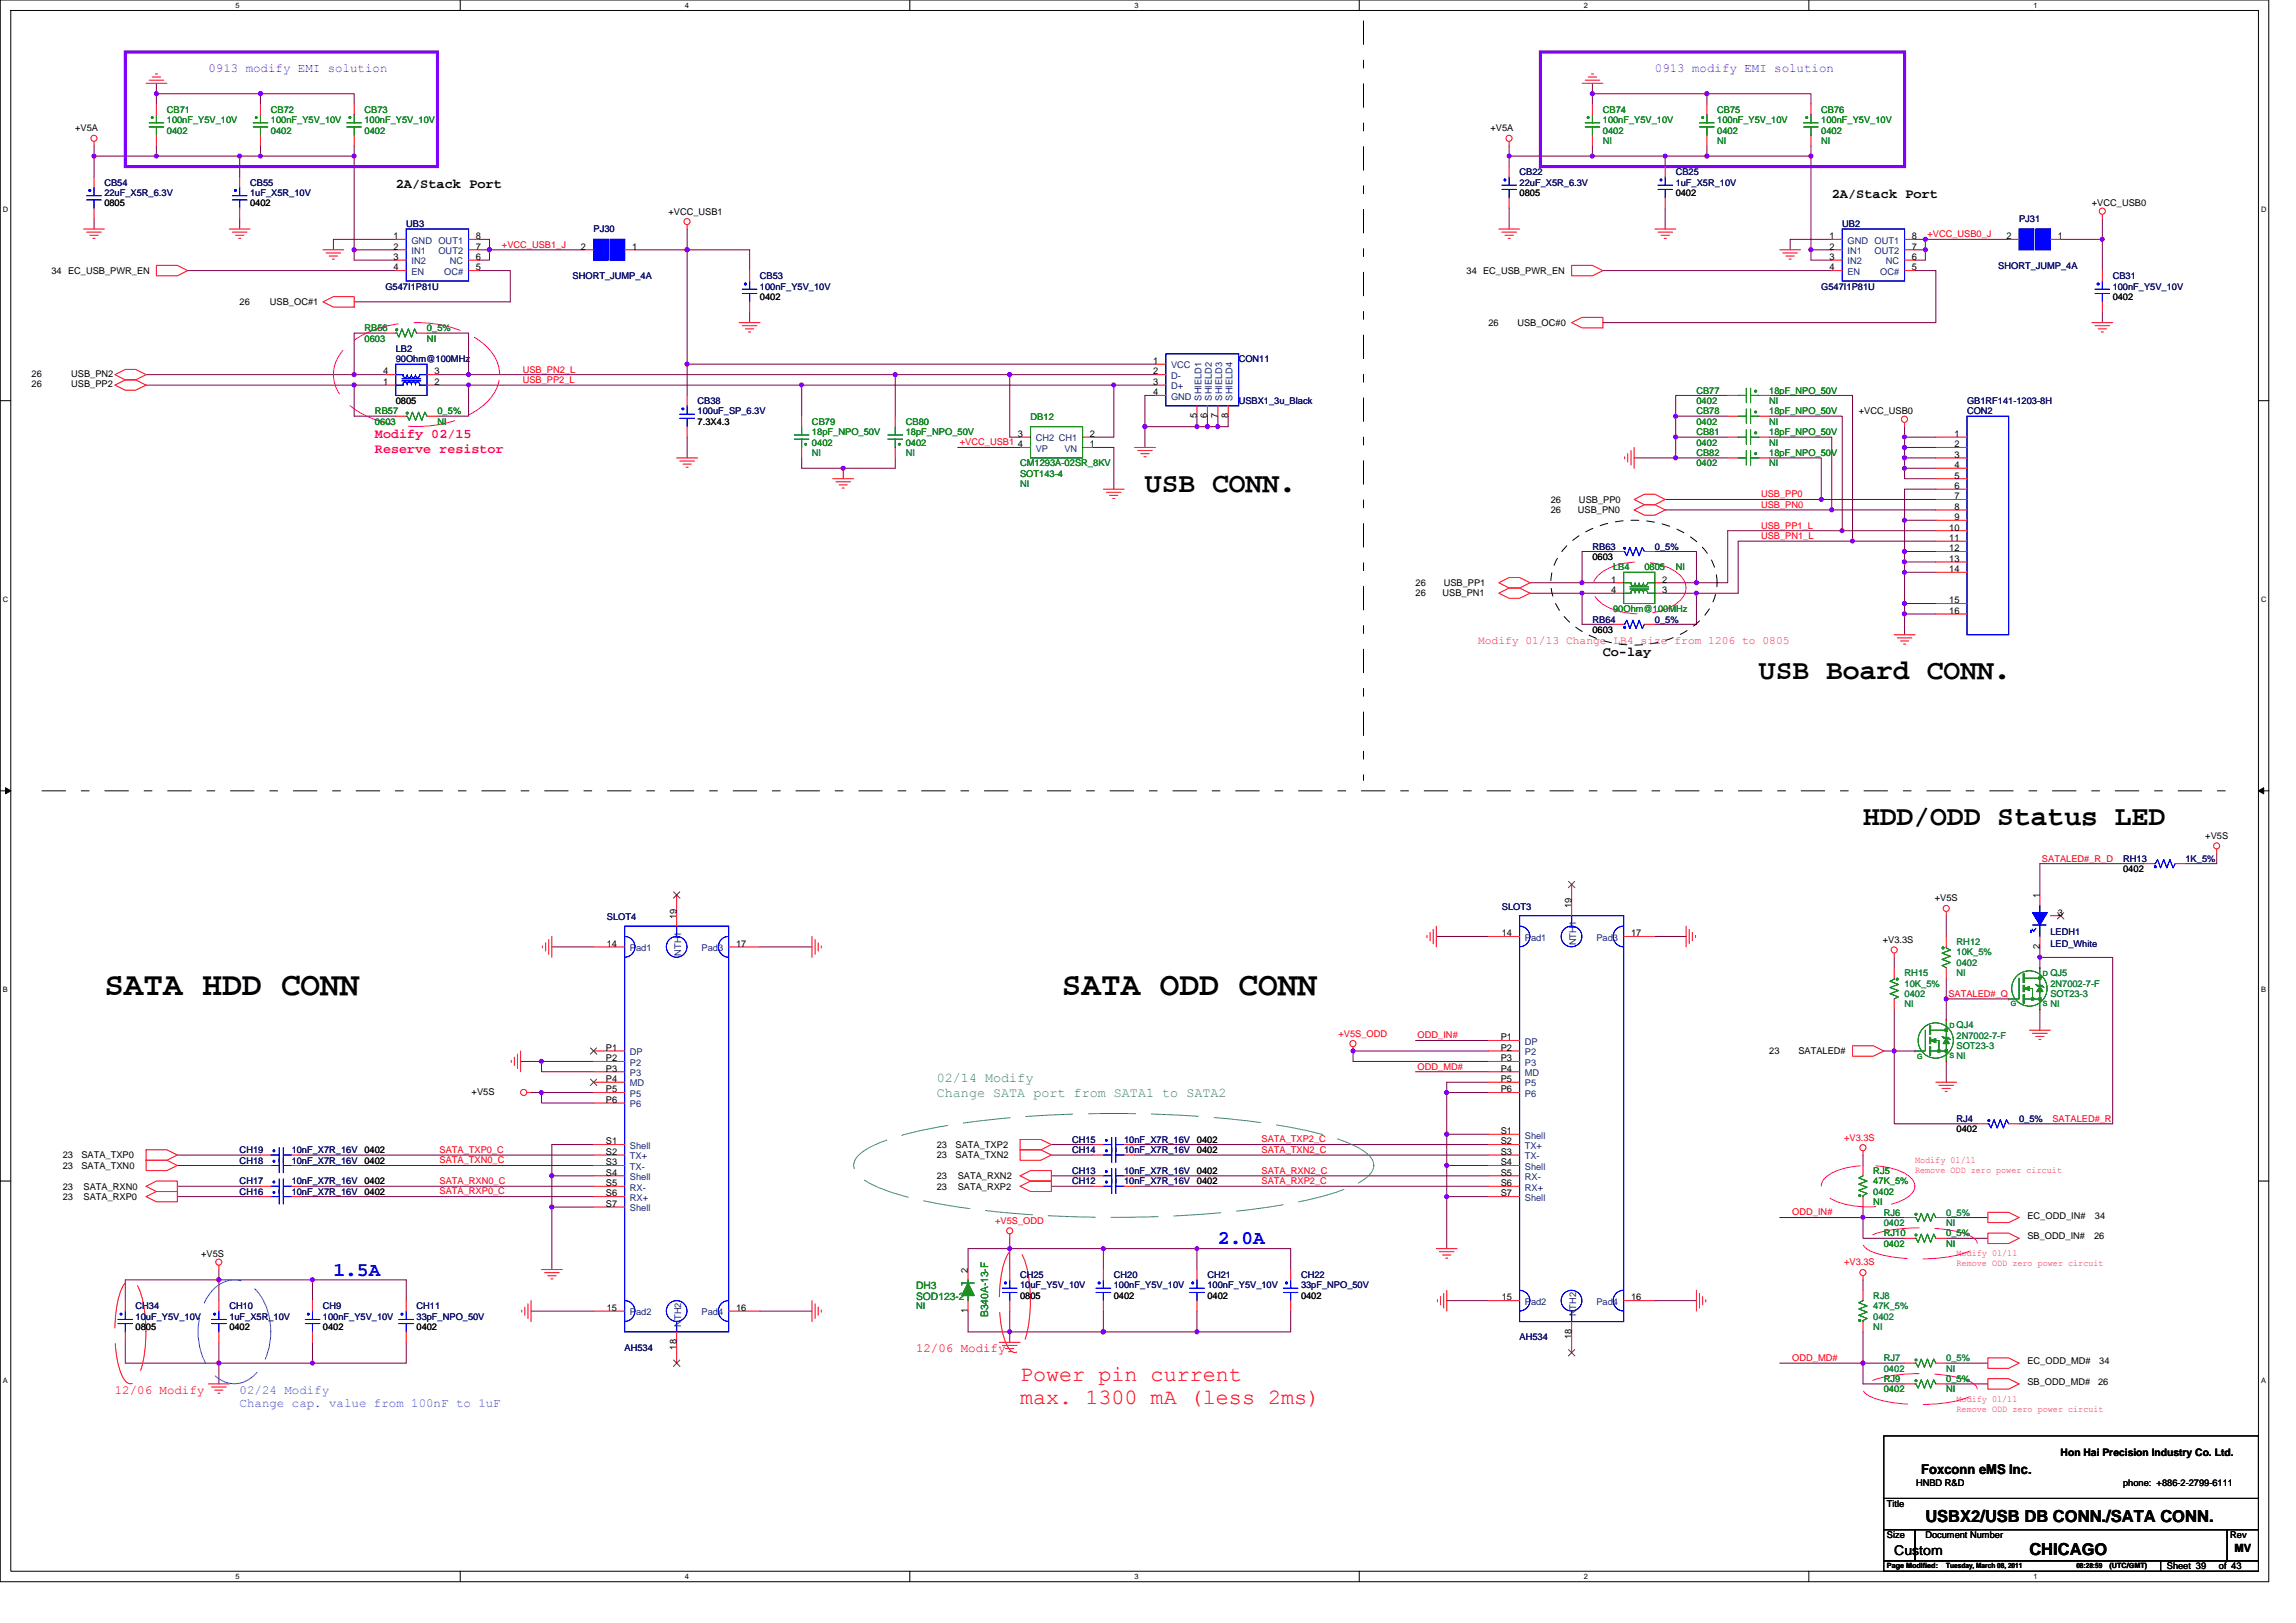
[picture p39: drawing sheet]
<svg xmlns="http://www.w3.org/2000/svg" width="297mm" height="210mm" viewBox="0 0 297 210" stroke-linecap="round" stroke-linejoin="round" font-family="sans-serif">
<defs><g id="words">
<g font-size="4.3">
<text x="13.5" y="128.8">SATA HDD CONN</text>
<text x="137.4" y="128.8">SATA ODD CONN</text>
</g>
<g font-size="3.6">
<text x="148.1" y="63.6">USB CONN.</text>
<text x="227.6" y="87.8">USB Board CONN.</text>
<text x="241" y="106.7">HDD/ODD Status LED</text>
</g>
<g font-size="2.8" fill="#f00">
<text x="132" y="178.6">Power pin current</text>
<text x="132" y="181.7">max. 1300 mA (less 2ms)</text>
</g>
<g font-size="2.5" fill="#00f">
<text x="157.6" y="161">2.0A</text>
<text x="43.1" y="165">1.5A</text>
</g>
<g font-size="2.1">
<text x="249.1" y="196.9">USBX2/USB DB CONN./SATA CONN.</text>
<text x="262.5" y="201.2">CHICAGO</text>
</g>
<g font-size="1.7">
<text x="51.2" y="24.3">2A/Stack Port</text>
<text x="237" y="25.7">2A/Stack Port</text>
<text x="207.4" y="84.9">Co-lay</text>
<text x="248.6" y="190.8">Foxconn eMS Inc.</text>
<text x="245.1" y="201.2">Custom</text>
</g>
<g font-size="1.7" fill="#ff0080">
<text x="48.5" y="56.6">Modify 02/15</text>
<text x="48.5" y="58.6">Reserve resistor</text>
</g>
<g font-size="1.7" fill="#408080">
<text x="121.2" y="140">02/14 Modify</text>
<text x="121.2" y="141.9">Change SATA port from SATA1 to SATA2</text>
</g>
<g font-size="1.6" fill="#8000ff">
<text x="27" y="9.4">0913 modify EMI solution</text>
<text x="214.1" y="9.4">0913 modify EMI solution</text>
</g>
<g font-size="1.6" fill="#f00">
<text x="118.5" y="174.9">12/06 Modify</text>
<text x="14.9" y="180.3">12/06 Modify</text>
</g>
<g font-size="1.6" fill="#0080ff">
<text x="31" y="180.3">02/24 Modify</text>
<text x="31" y="182">Change cap. value from 100nF to 1uF</text>
</g>
<text font-size="1.5" fill="#ff0080" x="191.2" y="83.3">Modify 01/13 Change LB4 size from 1206 to 0805</text>
<text font-size="1.5" x="289.1" y="200.7">MV</text>
<g font-size="1.3" fill="#008000">
<text x="118.5" y="166.8">DH3</text>
<text x="118.5" y="168.1">SOD123-2</text>
<text x="127.8" y="170.4" transform="rotate(-90 127.8 170.4)">B340A-13-F</text>
</g>
<text font-size="1.3" x="266.6" y="188.4">Hon Hai Precision Industry Co. Ltd.</text>
<g font-size="1.2">
<text x="9.7" y="17">+V5A</text>
<text x="192.8" y="17">+V5A</text>
<text x="13.5" y="26.7">0805</text>
<text x="32.4" y="26.7">0402</text>
<text x="86.5" y="27.8">+VCC_USB1</text>
<text x="196.6" y="25.3">0805</text>
<text x="216.8" y="25.3">0402</text>
<text x="270.6" y="26.7">+VCC_USB0</text>
<text x="6.6" y="35.4">34 EC_USB_PWR_EN</text>
<text x="50.9" y="30.9">1</text>
<text x="50.9" y="32.3">2</text>
<text x="50.9" y="33.6">3</text>
<text x="50.9" y="35">4</text>
<text x="61.6" y="35">5</text>
<text x="61.6" y="30.9">8</text>
<text x="61.6" y="32.3">7</text>
<text x="61.6" y="33.6">6</text>
<text x="75.2" y="32.3">2</text>
<text x="81.8" y="32.3">1</text>
<text x="189.7" y="35.4">34 EC_USB_PWR_EN</text>
<text x="236.7" y="30.9">1</text>
<text x="236.7" y="32.3">2</text>
<text x="236.7" y="33.6">3</text>
<text x="236.7" y="35">4</text>
<text x="247.4" y="35">5</text>
<text x="247.4" y="30.9">8</text>
<text x="247.4" y="32.3">7</text>
<text x="247.4" y="33.6">6</text>
<text x="259.6" y="30.9">2</text>
<text x="266.2" y="30.9">1</text>
<text x="31" y="39.5">26</text>
<text x="34.9" y="39.5">USB_OC#1</text>
<text x="98.3" y="38.8">0402</text>
<text x="273.3" y="38.8">0402</text>
<text x="149.2" y="47.1">1</text>
<text x="192.5" y="42.2">26</text>
<text x="196.3" y="42.2">USB_OC#0</text>
<text x="4.1" y="50.1">26</text>
<text x="4.1" y="48.8">26</text>
<text x="9.2" y="50.1">USB_PP2</text>
<text x="9.2" y="48.8">USB_PN2</text>
<text x="49.6" y="49.8">1</text>
<text x="49.6" y="48.5">4</text>
<text x="51.2" y="52.3">0805</text>
<text x="56.2" y="48.5">3</text>
<text x="56.2" y="49.8">2</text>
<text x="149.2" y="48.5">2</text>
<text x="149.2" y="49.8">3</text>
<text x="149.2" y="51.1">4</text>
<text x="240.5" y="53.6">+VCC_USB0</text>
<text x="90.3" y="54.9">7.3X4.3</text>
<text x="131.7" y="56.5">3</text>
<text x="131.7" y="57.9">4</text>
<text x="141" y="57.9">1</text>
<text x="141" y="56.5">2</text>
<text x="154.8" y="54.1" transform="rotate(-90 154.8 54.1)">5</text>
<text x="156.2" y="54.1" transform="rotate(-90 156.2 54.1)">6</text>
<text x="157.5" y="54.1" transform="rotate(-90 157.5 54.1)">7</text>
<text x="158.9" y="54.1" transform="rotate(-90 158.9 54.1)">8</text>
<text x="252.9" y="56.5">1</text>
<text x="252.9" y="57.9">2</text>
<text x="252.9" y="59.2">3</text>
<text x="200.6" y="65">26</text>
<text x="204.3" y="65">USB_PP0</text>
<text x="252.9" y="60.6">4</text>
<text x="252.9" y="61.9">5</text>
<text x="252.9" y="63.3">6</text>
<text x="252.9" y="64.6">7</text>
<text x="252.9" y="66">8</text>
<text x="200.6" y="66.4">26</text>
<text x="204.1" y="66.4">USB_PN0</text>
<text x="252.2" y="68.6">10</text>
<text x="252.2" y="70">11</text>
<text x="252.2" y="71.3">12</text>
<text x="252.9" y="67.3">9</text>
<text x="183.1" y="75.8">26</text>
<text x="183.1" y="77.2">26</text>
<text x="186.6" y="77.2">USB_PN1</text>
<text x="186.8" y="75.8">USB_PP1</text>
<text x="206" y="72.5">0603</text>
<text x="208.4" y="75.4">1</text>
<text x="208.4" y="76.7">4</text>
<text x="215" y="76.7">3</text>
<text x="215" y="75.4">2</text>
<text x="252.2" y="72.7">13</text>
<text x="252.2" y="74">14</text>
<text x="206" y="81.9">0603</text>
<text x="252.2" y="78.1">15</text>
<text x="252.2" y="79.4">16</text>
<text x="274.7" y="112.8">0402</text>
<text x="285.3" y="108.5">+V5S</text>
<text x="87.5" y="118.9" transform="rotate(-90 87.5 118.9)">19</text>
<text x="203.3" y="117.5" transform="rotate(-90 203.3 117.5)">19</text>
<text x="250.3" y="116.6">+V5S</text>
<text x="263.9" y="116.2" transform="rotate(-90 263.9 116.2)">1</text>
<text x="266.2" y="118.4">3</text>
<text x="78.5" y="122.5">14</text>
<text x="95.2" y="122.5">17</text>
<text x="194.3" y="121.1">14</text>
<text x="211" y="121.1">17</text>
<text x="243.6" y="122">+V3.3S</text>
<text x="263.9" y="122.8" transform="rotate(-90 263.9 122.8)">2</text>
<text x="78.4" y="136">P1</text>
<text x="78.4" y="137.3">P2</text>
<text x="194.2" y="134.6">P1</text>
<text x="194.2" y="136">P2</text>
<text x="194.2" y="137.3">P3</text>
<text x="228.9" y="136.4">23</text>
<text x="232.7" y="136.4">SATALED#</text>
<text x="61" y="141.6">+V5S</text>
<text x="78.4" y="141.3">P5</text>
<text x="78.4" y="142.7">P6</text>
<text x="78.4" y="138.6">P3</text>
<text x="78.4" y="140">P4</text>
<text x="194.2" y="140">P5</text>
<text x="194.2" y="141.3">P6</text>
<text x="194.2" y="138.6">P4</text>
<text x="8.1" y="149.9">23</text>
<text x="10.5" y="149.9">SATA_TXP0</text>
<text x="47.2" y="149.2">0402</text>
<text x="78.4" y="149.4">S2</text>
<text x="78.4" y="148.1">S1</text>
<text x="121.2" y="148.5">23</text>
<text x="121.2" y="149.9">23</text>
<text x="123.6" y="148.5">SATA_TXP2</text>
<text x="123.6" y="149.9">SATA_TXN2</text>
<text x="154.9" y="149.2">0402</text>
<text x="154.9" y="147.8">0402</text>
<text x="194.2" y="149.4">S3</text>
<text x="194.2" y="148.1">S2</text>
<text x="194.2" y="146.7">S1</text>
<text x="253.1" y="146.5">0402</text>
<text x="8.1" y="151.2">23</text>
<text x="8.1" y="153.9">23</text>
<text x="8.1" y="155.3">23</text>
<text x="10.5" y="151.2">SATA_TXN0</text>
<text x="10.8" y="153.9">SATA_RXN0</text>
<text x="10.8" y="155.3">SATA_RXP0</text>
<text x="47.2" y="153.2">0402</text>
<text x="47.2" y="150.5">0402</text>
<text x="47.2" y="154.6">0402</text>
<text x="78.4" y="154.8">S6</text>
<text x="78.4" y="153.5">S5</text>
<text x="78.4" y="152.1">S4</text>
<text x="78.4" y="150.8">S3</text>
<text x="121.2" y="152.5">23</text>
<text x="121.2" y="153.9">23</text>
<text x="123.9" y="152.5">SATA_RXN2</text>
<text x="123.9" y="153.9">SATA_RXP2</text>
<text x="154.9" y="153.2">0402</text>
<text x="154.9" y="151.9">0402</text>
<text x="194.2" y="154.8">S7</text>
<text x="194.2" y="153.5">S6</text>
<text x="194.2" y="152.1">S5</text>
<text x="194.2" y="150.8">S4</text>
<text x="78.4" y="156.1">S7</text>
<text x="262.3" y="160.4">SB_ODD_IN#</text>
<text x="262.3" y="157.7">EC_ODD_IN#</text>
<text x="270.9" y="160.4">26</text>
<text x="271" y="157.7">34</text>
<text x="26" y="162.6">+V5S</text>
<text x="125.2" y="164.6" transform="rotate(-90 125.2 164.6)">2</text>
<text x="17.5" y="172.1">0805</text>
<text x="29.7" y="172.1">0402</text>
<text x="41.8" y="172.1">0402</text>
<text x="53.9" y="172.1">0402</text>
<text x="78.5" y="169.6">15</text>
<text x="95.2" y="169.6">16</text>
<text x="125.2" y="169.9" transform="rotate(-90 125.2 169.9)">1</text>
<text x="132" y="168">0805</text>
<text x="144.1" y="168">0402</text>
<text x="156.2" y="168">0402</text>
<text x="168.3" y="168">0402</text>
<text x="194.3" y="168.3">15</text>
<text x="203.3" y="173.3" transform="rotate(-90 203.3 173.3)">18</text>
<text x="211" y="168.3">16</text>
<text x="87.5" y="174.6" transform="rotate(-90 87.5 174.6)">18</text>
<text x="262.3" y="176.5">EC_ODD_MD#</text>
<text x="262.3" y="179.2">SB_ODD_MD#</text>
<text x="271.4" y="179.2">26</text>
<text x="271.6" y="176.5">34</text>
<text x="244.1" y="195">Title</text>
<text x="247.9" y="192.3">HNBD R&amp;D</text>
<text x="274.7" y="192.3">phone: +886-2-2799-6111</text>
<text x="244.1" y="199">Size</text>
<text x="249.1" y="199">Document Number</text>
<text x="280.3" y="203">Sheet 39</text>
<text x="287.1" y="203">of 43</text>
<text x="288.5" y="199">Rev</text>
</g>
<g font-size="1.2" fill="#008000">
<text x="21.6" y="14.6">CB71</text>
<text x="21.6" y="15.9">100nF_Y5V_10V</text>
<text x="21.6" y="17.3">0402</text>
<text x="35" y="14.6">CB72</text>
<text x="35" y="15.9">100nF_Y5V_10V</text>
<text x="35" y="17.3">0402</text>
<text x="47.2" y="14.6">CB73</text>
<text x="47.2" y="15.9">100nF_Y5V_10V</text>
<text x="47.2" y="17.3">0402</text>
<text x="207.4" y="14.6">CB74</text>
<text x="207.4" y="15.9">100nF_Y5V_10V</text>
<text x="207.4" y="17.3">0402</text>
<text x="222.2" y="14.6">CB75</text>
<text x="222.2" y="15.9">100nF_Y5V_10V</text>
<text x="222.2" y="17.3">0402</text>
<text x="235.6" y="14.6">CB76</text>
<text x="235.6" y="15.9">100nF_Y5V_10V</text>
<text x="235.6" y="17.3">0402</text>
<text x="47.2" y="42.8">RB56</text>
<text x="47.2" y="44.2">0603</text>
<text x="55.2" y="42.8">0_5%</text>
<text x="55.2" y="44.2">NI</text>
<text x="48.5" y="53.6">RB57</text>
<text x="56.6" y="53.6">0_5%</text>
<text x="219.5" y="50.9">CB77</text>
<text x="219.5" y="52.3">0402</text>
<text x="219.5" y="53.6">CB78</text>
<text x="228.9" y="50.9">18pF_NPO_50V</text>
<text x="228.9" y="53.6">18pF_NPO_50V</text>
<text x="48.5" y="54.9">0603</text>
<text x="56.6" y="54.9">NI</text>
<text x="105" y="54.9">CB79</text>
<text x="105" y="56.3">18pF_NPO_50V</text>
<text x="105" y="57.7">0402</text>
<text x="117.2" y="54.9">CB80</text>
<text x="117.2" y="56.3">18pF_NPO_50V</text>
<text x="117.2" y="57.7">0402</text>
<text x="133.3" y="54.3">DB12</text>
<text x="219.5" y="54.9">0402</text>
<text x="219.5" y="56.3">CB81</text>
<text x="219.5" y="57.7">0402</text>
<text x="219.5" y="59">CB82</text>
<text x="228.9" y="56.3">18pF_NPO_50V</text>
<text x="228.9" y="59">18pF_NPO_50V</text>
<text x="132" y="60.3">CM1293A-02SR_8KV</text>
<text x="132" y="61.7">SOT143-4</text>
<text x="219.5" y="60.3">0402</text>
<text x="208.7" y="73.8">LB4</text>
<text x="212.7" y="73.8">0805</text>
<text x="216.8" y="73.8">NI</text>
<text x="208.7" y="79.2">90Ohm@100MHz</text>
<text x="242.4" y="151.9">RJ5</text>
<text x="242.4" y="153.2">47K_5%</text>
<text x="242.4" y="154.6">0402</text>
<text x="242.4" y="155.9">NI</text>
<text x="243.7" y="160">RJ10</text>
<text x="243.7" y="161.3">0402</text>
<text x="251.8" y="160">0_5%</text>
<text x="251.8" y="161.3">NI</text>
<text x="118.5" y="169.4">NI</text>
<text x="243.7" y="178.8">RJ9</text>
<text x="251.8" y="178.8">0_5%</text>
<text x="243.7" y="180.1">0402</text>
<text x="251.8" y="180.1">NI</text>
</g>
<g font-size="1.2" fill="#000080">
<text x="196.6" y="22.6">CB22</text>
<text x="216.8" y="22.6">CB25</text>
<text x="13.5" y="24">CB54</text>
<text x="13.5" y="25.3">22uF_X5R_6.3V</text>
<text x="32.4" y="24">CB55</text>
<text x="32.4" y="25.3">1uF_X5R_10V</text>
<text x="52.6" y="29.4">UB3</text>
<text x="196.6" y="24">22uF_X5R_6.3V</text>
<text x="216.8" y="24">1uF_X5R_10V</text>
<text x="238.3" y="29.4">UB2</text>
<text x="261.2" y="28.7">PJ31</text>
<text x="76.8" y="30.1">PJ30</text>
<text x="258.5" y="34.8">SHORT_JUMP_4A</text>
<text x="49.9" y="37.5">G547I1P81U</text>
<text x="74.1" y="36.1">SHORT_JUMP_4A</text>
<text x="98.3" y="36.1">CB53</text>
<text x="98.3" y="37.5">100nF_Y5V_10V</text>
<text x="235.6" y="37.5">G547I1P81U</text>
<text x="273.3" y="36.1">CB31</text>
<text x="273.3" y="37.5">100nF_Y5V_10V</text>
<text x="51.2" y="45.5">LB2</text>
<text x="51.2" y="46.9">90Ohm@100MHz</text>
<text x="160.2" y="46.9">CON11</text>
<text x="90.3" y="52.3">CB38</text>
<text x="90.3" y="53.6">100uF_SP_6.3V</text>
<text x="160.2" y="52.3">USBX1_3u_Black</text>
<text x="254.5" y="53.6">CON2</text>
<text x="254.5" y="52.3">GB1RF141-1203-8H</text>
<text x="206" y="71.1">RB63</text>
<text x="214.1" y="71.1">0_5%</text>
<text x="206" y="80.5">RB64</text>
<text x="214.1" y="80.5">0_5%</text>
<text x="274.7" y="111.5">RH13</text>
<text x="282.7" y="111.5">1K_5%</text>
<text x="78.5" y="119">SLOT4</text>
<text x="194.3" y="117.7">SLOT3</text>
<text x="265.3" y="120.9">LEDH1</text>
<text x="265.3" y="122.5">LED_White</text>
<text x="31" y="149.2">CH19</text>
<text x="37.7" y="149.2">10nF_X7R_16V</text>
<text x="138.7" y="149.2">CH14</text>
<text x="138.7" y="147.8">CH15</text>
<text x="145.4" y="149.2">10nF_X7R_16V</text>
<text x="145.4" y="147.8">10nF_X7R_16V</text>
<text x="253.1" y="145.2">RJ4</text>
<text x="261.2" y="145.2">0_5%</text>
<text x="31" y="153.2">CH17</text>
<text x="31" y="150.5">CH18</text>
<text x="31" y="154.6">CH16</text>
<text x="37.7" y="153.2">10nF_X7R_16V</text>
<text x="37.7" y="150.5">10nF_X7R_16V</text>
<text x="37.7" y="154.6">10nF_X7R_16V</text>
<text x="138.7" y="153.2">CH12</text>
<text x="138.7" y="151.9">CH13</text>
<text x="145.4" y="153.2">10nF_X7R_16V</text>
<text x="145.4" y="151.9">10nF_X7R_16V</text>
<text x="132" y="165.4">CH25</text>
<text x="132" y="166.7">10uF_Y5V_10V</text>
<text x="144.1" y="165.4">CH20</text>
<text x="144.1" y="166.7">100nF_Y5V_10V</text>
<text x="156.2" y="165.4">CH21</text>
<text x="156.2" y="166.7">100nF_Y5V_10V</text>
<text x="168.3" y="165.4">CH22</text>
<text x="168.3" y="166.7">33pF_NPO_50V</text>
<text x="17.5" y="169.4">CH34</text>
<text x="17.5" y="170.7">10uF_Y5V_10V</text>
<text x="29.7" y="169.4">CH10</text>
<text x="29.7" y="170.7">1uF_X5R_10V</text>
<text x="41.8" y="169.4">CH9</text>
<text x="41.8" y="170.7">100nF_Y5V_10V</text>
<text x="53.9" y="169.4">CH11</text>
<text x="53.9" y="170.7">33pF_NPO_50V</text>
<text x="196.6" y="173.4">AH534</text>
<text x="80.8" y="174.8">AH534</text>
</g>
<g font-size="1.2" fill="#008040">
<text x="207.4" y="18.6">NI</text>
<text x="222.2" y="18.6">NI</text>
<text x="235.6" y="18.6">NI</text>
<text x="228.9" y="52.3">NI</text>
<text x="105" y="59">NI</text>
<text x="117.2" y="59">NI</text>
<text x="228.9" y="54.9">NI</text>
<text x="228.9" y="57.7">NI</text>
<text x="132" y="63">NI</text>
<text x="228.9" y="60.3">NI</text>
<text x="253.1" y="122.3">RH12</text>
<text x="253.1" y="123.6">10K_5%</text>
<text x="253.1" y="125">0402</text>
<text x="246.4" y="126.3">RH15</text>
<text x="246.4" y="127.7">10K_5%</text>
<text x="246.4" y="129">0402</text>
<text x="246.4" y="130.3">NI</text>
<text x="253.1" y="126.3">NI</text>
<text x="265.3" y="126.3">QJ5</text>
<text x="265.3" y="127.7">2N7002-7-F</text>
<text x="265.3" y="129">SOT23-3</text>
<text x="265.3" y="130.3">NI</text>
<text x="253.1" y="133">QJ4</text>
<text x="253.1" y="134.4">2N7002-7-F</text>
<text x="253.1" y="135.7">SOT23-3</text>
<text x="253.1" y="137.1">NI</text>
<text x="243.7" y="157.3">RJ6</text>
<text x="243.7" y="158.6">0402</text>
<text x="251.8" y="157.3">0_5%</text>
<text x="251.8" y="158.6">NI</text>
<text x="242.4" y="168">RJ8</text>
<text x="242.4" y="169.4">47K_5%</text>
<text x="242.4" y="170.7">0402</text>
<text x="242.4" y="172.1">NI</text>
<text x="243.7" y="176.1">RJ7</text>
<text x="243.7" y="177.5">0402</text>
<text x="251.8" y="176.1">0_5%</text>
<text x="251.8" y="177.5">NI</text>
</g>
<g font-size="1.2" fill="#004080">
<text x="53.2" y="31.5">GND OUT1</text>
<text x="53.2" y="32.9">IN1</text>
<text x="53.2" y="34.2">IN2</text>
<text x="53.2" y="35.6">EN</text>
<text x="56.7" y="32.9">OUT2</text>
<text x="57.5" y="35.6">OC#</text>
<text x="58.2" y="34.2">NC</text>
<text x="239" y="31.5">GND OUT1</text>
<text x="239" y="32.9">IN1</text>
<text x="239" y="34.2">IN2</text>
<text x="239" y="35.6">EN</text>
<text x="242.5" y="32.9">OUT2</text>
<text x="243.2" y="35.6">OC#</text>
<text x="244" y="34.2">NC</text>
<text x="151.5" y="47.7">VCC</text>
<text x="151.5" y="49">D-</text>
<text x="151.5" y="50.4">D+</text>
<text x="151.5" y="51.7">GND</text>
<text x="155.4" y="51.8" transform="rotate(-90 155.4 51.8)">SHIELD1</text>
<text x="156.8" y="51.8" transform="rotate(-90 156.8 51.8)">SHIELD2</text>
<text x="158.1" y="51.8" transform="rotate(-90 158.1 51.8)">SHIELD3</text>
<text x="159.5" y="51.8" transform="rotate(-90 159.5 51.8)">SHIELD4</text>
<text x="134" y="57.1">CH2 CH1</text>
<text x="134" y="58.4">VP</text>
<text x="137.7" y="58.4">VN</text>
<text x="81.5" y="123.1">Pad1</text>
<text x="88.1" y="123.7" transform="rotate(-90 88.1 123.7)">NTH1</text>
<text x="90.8" y="123.1">Pad3</text>
<text x="197.3" y="121.7">Pad1</text>
<text x="203.9" y="122.3" transform="rotate(-90 203.9 122.3)">NTH1</text>
<text x="206.5" y="121.7">Pad3</text>
<text x="81.5" y="136.5">DP</text>
<text x="81.5" y="137.9">P2</text>
<text x="197.3" y="135.2">DP</text>
<text x="197.3" y="136.5">P2</text>
<text x="197.3" y="137.9">P3</text>
<text x="81.5" y="141.9">P5</text>
<text x="81.5" y="143.3">P6</text>
<text x="81.5" y="139.2">P3</text>
<text x="81.5" y="140.6">MD</text>
<text x="197.3" y="140.6">P5</text>
<text x="197.3" y="141.9">P6</text>
<text x="197.3" y="139.2">MD</text>
<text x="81.5" y="150">TX+</text>
<text x="81.5" y="148.6">Shell</text>
<text x="197.3" y="150">TX-</text>
<text x="197.3" y="148.6">TX+</text>
<text x="197.3" y="147.3">Shell</text>
<text x="81.5" y="155.4">RX+</text>
<text x="81.5" y="154">RX-</text>
<text x="81.5" y="152.7">Shell</text>
<text x="81.5" y="151.3">TX-</text>
<text x="197.3" y="155.4">Shell</text>
<text x="197.3" y="154">RX+</text>
<text x="197.3" y="152.7">RX-</text>
<text x="197.3" y="151.3">Shell</text>
<text x="81.5" y="156.7">Shell</text>
<text x="81.5" y="170.2">Pad2</text>
<text x="88.1" y="171.6" transform="rotate(-90 88.1 171.6)">NTH2</text>
<text x="90.8" y="170.2">Pad4</text>
<text x="197.3" y="168.8">Pad2</text>
<text x="203.9" y="170.3" transform="rotate(-90 203.9 170.3)">NTH2</text>
<text x="206.5" y="168.8">Pad4</text>
</g>
<g font-size="1.2" fill="#f00">
<text x="64.9" y="32">+VCC_USB1_J</text>
<text x="249.4" y="30.7">+VCC_USB0_J</text>
<text x="67.6" y="48.2">USB_PN2_L</text>
<text x="67.6" y="49.6">USB_PP2_L</text>
<text x="124.2" y="57.6">+VCC_USB1</text>
<text x="227.8" y="65.7">USB_PN0</text>
<text x="227.8" y="64.3">USB_PP0</text>
<text x="227.8" y="69.7">USB_PN1_L</text>
<text x="227.8" y="68.4">USB_PP1_L</text>
<text x="264.2" y="111.5">SATALED#_R_D</text>
<text x="252.1" y="129">SATALED#_Q</text>
<text x="173.2" y="134.1">+V5S_ODD</text>
<text x="183.4" y="134.3">ODD_IN#</text>
<text x="183.4" y="138.4">ODD_MD#</text>
<text x="56.9" y="149.2">SATA_TXP0_C</text>
<text x="163.2" y="147.8">SATA_TXP2_C</text>
<text x="163.2" y="149.2">SATA_TXN2_C</text>
<text x="238.6" y="147.6">+V3.3S</text>
<text x="265.5" y="145.1">SATALED#_R</text>
<text x="56.9" y="150.5">SATA_TXN0_C</text>
<text x="56.9" y="153.2">SATA_RXN0_C</text>
<text x="56.9" y="154.5">SATA_RXP0_C</text>
<text x="163.2" y="151.8">SATA_RXN2_C</text>
<text x="163.2" y="153.2">SATA_RXP2_C</text>
<text x="128.8" y="158.3">+V5S_ODD</text>
<text x="231.9" y="157.2">ODD_IN#</text>
<text x="238.6" y="163.7">+V3.3S</text>
<text x="231.9" y="176.1">ODD_MD#</text>
</g>
<g font-size="1.2" fill="#ff0080">
<text x="247.8" y="150.4">Modify 01/11</text>
<text x="247.8" y="151.7">Remove ODD zero power circuit</text>
<text x="253.1" y="162.5">Modify 01/11</text>
<text x="253.1" y="163.8">Remove ODD zero power circuit</text>
<text x="253.1" y="181.4">Modify 01/11</text>
<text x="253.1" y="182.7">Remove ODD zero power circuit</text>
</g>
<g font-size="1">
<text x="30.5" y="1">5</text>
<text x="88.6" y="1">4</text>
<text x="146.8" y="1">3</text>
<text x="204.9" y="1">2</text>
<text x="263.1" y="1">1</text>
<text x=".4" y="27.4">D</text>
<text x="292.5" y="27.4">D</text>
<text x=".4" y="77.9">C</text>
<text x="292.5" y="77.9">C</text>
<text x=".4" y="128.4">B</text>
<text x="292.5" y="128.4">B</text>
<text x=".4" y="178.9">A</text>
<text x="292.5" y="178.9">A</text>
<text x="30.5" y="204.3">5</text>
<text x="88.6" y="204.3">4</text>
<text x="146.8" y="204.3">3</text>
<text x="204.9" y="204.3">2</text>
<text x="263.1" y="204.3">1</text>
</g>
<g font-size=".9" fill="#008000">
<text x="260.1" y="130.2">G</text>
<text x="264.3" y="126.3">D</text>
<text x="264.3" y="130.1">S</text>
<text x="248" y="136.9">G</text>
<text x="252.2" y="133.1">D</text>
<text x="252.2" y="136.8">S</text>
</g>
<g font-size=".9">
<text x="244.1" y="202.9">Page Modified:</text>
<text x="251.8" y="202.9">Tuesday, March 08, 2011</text>
<text x="268.6" y="202.9">08:28:59</text>
<text x="272.9" y="202.9">(UTC/GMT)</text>
</g>
</g></defs>
<path d="M0 0h293.5v204.6h-293.5zM1.4 1.4h290.8v201.9h-290.8z" fill="none" stroke="#000" stroke-width=".13"/>
<g fill="#fff">
<path d="M30.5 .1h.5v1.1h-.5z"/>
<path d="M30.5 203.4h.5v1.1h-.5z"/>
</g>
<path d="M59.5 0v1.4M59.5 203.3v1.3" fill="none" stroke="#000" stroke-width=".13"/>
<g fill="#fff">
<path d="M88.6 .1h.5v1.1h-.5z"/>
<path d="M88.6 203.4h.5v1.1h-.5z"/>
</g>
<path d="M117.7 0v1.4M117.7 203.3v1.3" fill="none" stroke="#000" stroke-width=".13"/>
<g fill="#fff">
<path d="M146.8 .1h.5v1.1h-.5z"/>
<path d="M146.8 203.4h.5v1.1h-.5z"/>
</g>
<path d="M175.8 0v1.4M175.8 203.3v1.3" fill="none" stroke="#000" stroke-width=".13"/>
<g fill="#fff">
<path d="M204.9 .1h.5v1.1h-.5z"/>
<path d="M204.9 203.4h.5v1.1h-.5z"/>
</g>
<path d="M234 0v1.4M234 203.3v1.3" fill="none" stroke="#000" stroke-width=".13"/>
<g fill="#fff">
<path d="M263.1 .1h.5v1.1h-.5z"/>
<path d="M263.1 203.4h.5v1.1h-.5z"/>
<path d="M.4 26.6h.7v1h-.7z"/>
<path d="M292.5 26.6h.7v1h-.7z"/>
<path d="M.4 77.1h.7v1h-.7z"/>
<path d="M292.5 77.1h.7v1h-.7z"/>
</g>
<path d="M0 51.8h1.4M292.2 51.8h1.3" fill="none" stroke="#000" stroke-width=".13"/>
<g fill="#fff">
<path d="M.4 127.6h.6v1h-.6z"/>
<path d="M292.5 127.6h.7v1h-.7z"/>
</g>
<path d="M0 102.3h1.4M292.2 102.3h1.3" fill="none" stroke="#000" stroke-width=".13"/>
<path d="M.7 101.9l.7 .4-.7 .4zM292.2 102.3l.7-.4v.8z" fill="#000" stroke="#000" stroke-width=".13"/>
<g fill="#fff">
<path d="M.4 178h.6v1.1h-.6z"/>
<path d="M292.5 178h.7v1.1h-.7z"/>
</g>
<path d="M0 152.8h1.4M292.2 152.8h1.3M243.7 185.8h48.5v8.1h-48.5zM243.7 193.9h48.5v4h-48.5zM243.7 197.9h4.1v4h-4.1zM247.8 197.9h40.3v4h-40.3zM288.1 197.9h4.1v4h-4.1zM243.7 201.9h35.8v1.4h-35.8zM279.5 201.9h12.7v1.4h-12.7z" fill="none" stroke="#000" stroke-width=".13"/>
<g fill="none" stroke="#800040" stroke-width=".13">
<path d="M12.2 18.9v1.3M20.2 18.9v1.3h-8M20.2 10.8v1.3M20.2 12.1v1.4M20.2 12.1h13.5v1.4M33.7 18.9v1.3h-2.7M33.7 12.1h12.1v1.4M45.8 18.9v1.3M195.2 18.9v1.3M206 18.9v1.3h-10.8M206 10.8v1.3M206 12.1v1.4"/>
<path d="M206 12.1h14.8v1.4M220.8 12.1h13.5v1.4M220.8 18.9v1.3h-5.4M234.3 18.9v1.3M12.2 28.3v1.3M12.2 20.2v2.7M20.2 20.2h10.8M24.3 35h26.9M31 20.2v2.7M31 28.3v1.3M33.7 20.2h12.1M45.8 32.3h5.4"/>
<path d="M45.8 32.3v1.4h5.4M45.8 20.2v12.1M51.2 31h-8.1v1.3M62 35h4v4.1h-20.2M62 31h1.3v1.3M62 32.3h1.3M63.3 32.3h12.1M63.3 32.3v1.4h-1.3M82.2 32.3h6.7M88.9 29.6v2.7M88.9 32.3v14.8M88.9 32.3h8.1v2.7"/>
<path d="M195.2 26.9v2.7M195.2 20.2v1.3M206 20.2h9.4M207.4 35h29.6M215.4 26.9v2.7M215.4 20.2v1.3M220.8 20.2h13.5M234.3 32.3h2.7M234.3 20.2v12.1M234.3 32.3v1.4h2.7M237 31h-5.4v1.3M247.8 35h2.6v6.7h-43"/>
<path d="M247.8 32.3h1.3M247.8 31h1.3M249.1 31v1.3M249.1 31h10.8M249.1 32.3v1.4h-1.3M266.6 31h5.4M272 31v4M272 28.3v2.7M18.9 48.5h26.9M18.9 49.8h26.9M45.8 49.8v4h5.4M45.8 49.8h4.1"/>
<path d="M45.8 48.5h4.1M49.9 43.1h-4.1v5.4M55.2 43.1h5.4v5.4M56.6 49.8h4M56.6 48.5h4M60.6 49.8h43.1M60.6 49.8v4h-4M60.6 48.5h55.2M88.9 47.1v4.1M88.9 47.1h60.6M88.9 56.6v2.6M97 40.4v1.3"/>
<path d="M103.7 59.2v1.4h5.4v1.3M103.7 49.8v4M103.7 49.8h40.4M115.8 59.2v1.4h-6.7M115.8 48.5h14.8M115.8 48.5v5.3M123.9 57.9h8.1M130.6 48.5h18.9M130.6 48.5v8.1h1.4M141.4 57.9h2.7v5.4M144.1 49.8h5.4M144.1 49.8v6.8h-2.7"/>
<path d="M148.1 55.2v2.7M148.1 55.2h6.8M149.5 51.2h-1.4v4M154.9 53.8v1.4h1.3M156.2 55.2h1.4M156.2 53.8v1.4M157.6 53.8v1.4M158.9 53.8v1.4h-1.3M211.4 59.2h5.4M216.8 56.6v2.6M216.8 53.8v2.8M216.8 59.2h6.7"/>
<path d="M216.8 56.6h6.7M216.8 53.8h6.7M223.5 51.2h-6.7v2.6M228.9 53.8h9.4v14.9h-14.8v6.7h-4M228.9 51.2h10.8v18.8M228.9 56.6h8.1v9.4h-21.6M228.9 59.2h6.7v5.4h-20.2M246.4 56.6v1.3M246.4 59.2v1.4M246.4 57.9v1.3M246.4 59.2h4M246.4 57.9h4"/>
<path d="M246.4 55.2v1.4h4M272 40.4v1.3M197.9 76.8h6.8M197.9 75.4h6.8M204.7 75.4h4M204.7 76.8h4M204.7 76.8v4h4M208.7 71.4h-4v4M214.1 71.4h5.4v4M215.4 76.8h4.1M215.4 75.4h4.1M219.5 76.8v4h-5.4"/>
<path d="M235.6 64.6h14.8M237 66h13.4M238.3 68.7h12.1M239.7 70h-14.8v6.8h-5.4M239.7 70h10.7M246.4 71.4h4M246.4 79.4v2.7M246.4 67.3v4.1M246.4 78.1v1.3M246.4 60.6h4M246.4 60.6v1.3h4M246.4 74v4.1h4"/>
<path d="M246.4 72.7v1.3h4M246.4 71.4v1.3h4M246.4 67.3h4M246.4 79.4h4M250.4 63.3h-4v4M251.8 118.5v2.7M277.4 111.7h-13.5v4.1M286.8 110.4v1.3h-4.1M67.3 137.3h2.8v1.4h6.7M70.1 137.3h6.7M71.4 122.5h5.4M98.3 122.5h6.7"/>
<path d="M183.1 134.6h9.4M183.1 138.7h9.4M185.8 121.2h6.7M192.5 136h-17.5v1.3h17.5M214.1 121.2h4M243.7 136h1.4M245.1 136h2.7M245.1 130.6v5.4M245.1 136v9.4h10.7M245.1 123.9v1.3M251.8 129.2h8.1M251.8 137.3v2.7"/>
<path d="M251.8 129.2v2.7M251.8 126.6v2.6M263.9 123.9h9.4v21.5h-12.1M263.9 122.5v1.4M263.9 123.9v1.3M263.9 130.6v2.7M22.9 149.4h10.8M22.9 150.8h10.8M22.9 153.5h10.8M22.9 154.8h10.8M39.1 149.4h37.7M39.1 150.8h37.7"/>
<path d="M39.1 153.5h37.7M39.1 154.8h37.7M68.7 141.4h1.4v1.3h6.7M70.1 141.4h6.7M71.4 156.2v8.1M71.4 152.1h5.4M71.4 152.1v4.1h5.4M76.8 148.1h-5.4v4M136 152.1h5.4M136 148.1h5.4M136 153.5h5.4M136 149.4h5.4"/>
<path d="M146.8 152.1h45.7M146.8 148.1h45.7M146.8 153.5h45.7M146.8 149.4h45.7M187.2 141.4h5.3M187.2 146.7h5.3M187.2 150.8h5.3M187.2 154.8h5.3M187.2 141.4v5.3M187.2 146.7v4.1M187.2 154.8v6.7M187.2 150.8v4"/>
<path d="M192.5 140h-5.3v1.4M230.2 157.5h10.8M241 149.4v1.4M241 156.2v1.3M241 157.5h5.4M241 157.5v2.7h5.4M251.8 157.5h5.4M16.2 173.7v2.7h12.1M28.3 165.6h-12.1v2.7M28.3 164.3v1.3M28.3 176.4v2.6M28.3 165.6v2.7"/>
<path d="M28.3 173.7v2.7M28.3 176.4h12.1M28.3 165.6h12.1M40.4 165.6v2.7M40.4 173.7v2.7M40.4 165.6h12.2v2.7M52.6 173.7v2.7h-12.2M68.7 169.6h8.1M98.3 169.6h6.7M125.2 169.6v2.7h5.4M130.6 160.2v1.3M130.6 172.3v1.4"/>
<path d="M130.6 161.5v2.8M130.6 161.5h-5.4v2.8M130.6 172.3h12.1M130.6 161.5h12.1M130.6 169.6v2.7M142.7 172.3h12.2M142.7 161.5h12.2M142.7 161.5v2.8M142.7 169.6v2.7M154.9 161.5h12.1v2.8M154.9 161.5v2.8M154.9 169.6v2.7"/>
<path d="M167 169.6v2.7h-12.1M187.2 168.3h5.3M214.1 168.3h5.4M230.2 176.4h10.8M241 176.4v2.6h5.4M241 165.6v1.3M241 176.4h5.4M241 172.3v4.1M251.8 160.2h5.4M251.8 176.4h5.4M251.8 179h5.4"/>
</g>
<g fill="#f0f" stroke="#f0f" stroke-width=".13">
<circle cx="45.8" cy="32.3" r=".27"/>
<circle cx="31" cy="20.2" r=".26"/>
<circle cx="45.8" cy="20.2" r=".26"/>
<circle cx="33.7" cy="20.2" r=".25"/>
<circle cx="20.2" cy="20.2" r=".25"/>
<circle cx="60.6" cy="48.5" r=".26"/>
<circle cx="45.8" cy="48.5" r=".27"/>
<circle cx="63.3" cy="32.3" r=".26"/>
<circle cx="88.9" cy="47.1" r=".26"/>
<circle cx="148.1" cy="55.2" r=".26"/>
<circle cx="154.8" cy="55.2" r=".26"/>
<circle cx="156.2" cy="55.2" r=".27"/>
<circle cx="157.5" cy="55.2" r=".26"/>
<circle cx="234.3" cy="32.3" r=".27"/>
<circle cx="215.4" cy="20.2" r=".25"/>
<circle cx="234.3" cy="20.2" r=".26"/>
<circle cx="220.8" cy="20.2" r=".26"/>
<circle cx="206" cy="20.2" r=".26"/>
<circle cx="246.4" cy="71.3" r=".27"/>
<circle cx="246.4" cy="56.5" r=".26"/>
<circle cx="246.4" cy="59.2" r=".27"/>
<circle cx="246.4" cy="60.6" r=".26"/>
<circle cx="246.4" cy="74" r=".26"/>
<circle cx="246.4" cy="72.7" r=".27"/>
<circle cx="246.4" cy="57.9" r=".27"/>
<circle cx="130.6" cy="48.5" r=".26"/>
<circle cx="88.9" cy="32.3" r=".27"/>
<circle cx="40.4" cy="176.3" r=".26"/>
<circle cx="142.7" cy="172.3" r=".27"/>
<circle cx="130.6" cy="172.3" r=".26"/>
<circle cx="40.4" cy="165.6" r=".26"/>
<circle cx="154.8" cy="172.3" r=".26"/>
<circle cx="154.9" cy="161.5" r=".25"/>
<circle cx="142.7" cy="161.5" r=".26"/>
<circle cx="130.6" cy="161.5" r=".25"/>
<circle cx="28.3" cy="176.3" r=".27"/>
<circle cx="28.3" cy="165.6" r=".27"/>
<circle cx="251.8" cy="129.2" r=".26"/>
<circle cx="245" cy="136" r=".26"/>
<circle cx="249.1" cy="31" r=".26"/>
<circle cx="249.1" cy="32.3" r=".26"/>
<circle cx="272" cy="31" r=".26"/>
<circle cx="263.9" cy="123.9" r=".26"/>
<circle cx="246.4" cy="67.3" r=".26"/>
<circle cx="235.6" cy="64.6" r=".26"/>
<circle cx="237" cy="66" r=".27"/>
<circle cx="238.3" cy="68.7" r=".26"/>
<circle cx="246.4" cy="79.4" r=".27"/>
<circle cx="246.4" cy="78.1" r=".27"/>
<circle cx="241" cy="157.5" r=".26"/>
<circle cx="241" cy="176.3" r=".27"/>
<circle cx="195.2" cy="20.2" r=".25"/>
<circle cx="220.8" cy="12.1" r=".27"/>
<circle cx="206" cy="12.1" r=".27"/>
<circle cx="12.2" cy="20.2" r=".26"/>
<circle cx="33.7" cy="12.1" r=".26"/>
<circle cx="20.2" cy="12.1" r=".26"/>
<circle cx="144.1" cy="49.8" r=".25"/>
<circle cx="204.7" cy="76.7" r=".25"/>
<circle cx="219.5" cy="75.4" r=".27"/>
<circle cx="219.5" cy="76.7" r=".26"/>
<circle cx="204.7" cy="75.4" r=".26"/>
<circle cx="175" cy="136" r=".26"/>
<circle cx="187.2" cy="141.4" r=".26"/>
<circle cx="187.2" cy="146.7" r=".27"/>
<circle cx="187.2" cy="154.8" r=".26"/>
<circle cx="187.2" cy="150.8" r=".26"/>
<circle cx="70" cy="141.3" r=".25"/>
<circle cx="70" cy="137.3" r=".25"/>
<circle cx="71.4" cy="156.2" r=".27"/>
<circle cx="71.4" cy="152.1" r=".27"/>
<circle cx="109.1" cy="60.6" r=".26"/>
<circle cx="103.7" cy="49.8" r=".25"/>
<circle cx="115.8" cy="48.5" r=".27"/>
<circle cx="239.7" cy="70" r=".26"/>
<circle cx="216.8" cy="56.5" r=".26"/>
<circle cx="216.8" cy="59.2" r=".27"/>
<circle cx="216.8" cy="53.9" r=".26"/>
<circle cx="45.8" cy="49.8" r=".26"/>
<circle cx="60.6" cy="49.8" r=".25"/>
</g>
<g fill="none" stroke="#f00" stroke-width=".13">
<path d="M12.2 18.3v.6M18.9 10.8h2.7M19.3 10.4h1.9M19.7 10h1.1M20.1 9.6h.3M20.2 13.5v1.3M20.2 17.5v1.4M33.7 13.5v1.3M33.7 17.5v1.4M45.8 13.5v1.3M45.8 17.5v1.4M195.2 18.3v.6"/>
<path d="M204.7 10.8h2.7M205.1 10.4h1.9M205.5 10h1.1M205.9 9.6h.3M206 13.5v1.3M206 17.5v1.4M220.8 13.5v1.3M220.8 17.5v1.4M234.3 13.5v1.3M234.3 17.5v1.4M10.8 29.6h2.7M11.2 30h1.9"/>
<path d="M11.6 30.4h1.1M12 30.8h.3M12.2 22.9v1.3M12.2 26.9v1.4M20.2 34.3h2.7l1.4 .7-1.4 .7h-2.7zM29.7 29.6h2.7M30.1 30h1.9M30.5 30.4h1.1M30.9 30.8h.3M31 22.9v1.3M31 26.9v1.4M41.8 39.1l1.3-.7h2.7v1.3h-2.7z"/>
<path d="M41.8 32.3h2.7M42.2 32.7h1.9M42.6 33.1h1.1M43 33.5h.3M51.2 31h1.4M51.2 32.3h1.4M51.2 33.7h1.4M51.2 35h1.4M60.6 31h1.4M60.6 32.3h1.4M60.6 33.7h1.4M60.6 35h1.4"/>
<path d="M75.4 32.3h1.4M80.8 32.3h1.4M88.9 29.1v.5M97 35v1.4M97 39.1v1.3M193.9 29.6h2.7M194.3 30h1.9M194.7 30.4h1.1M195.1 30.8h.3M195.2 21.5v1.4M195.2 25.6v1.3M203.3 34.3h2.7l1.4 .7-1.4 .7h-2.7z"/>
<path d="M214.1 29.6h2.7M214.5 30h1.9M214.9 30.4h1.1M215.3 30.8h.3M215.4 21.5v1.4M215.4 25.6v1.3M230.2 32.3h2.7M230.7 32.7h1.8M231.1 33.1h1M231.5 33.5h.2M237 31h1.3M237 32.3h1.3"/>
<path d="M237 33.7h1.3M237 35h1.3M246.4 31h1.4M246.4 32.3h1.4M246.4 33.7h1.4M246.4 35h1.4M259.9 31h1.3M265.3 31h1.3M272 27.7v.6M272 35v1.4M272 39.1v1.3M14.9 49.8l1.3-.7h1.3l1.4 .7-1.4 .7h-1.3z"/>
<path d="M14.9 48.5l1.3-.7h1.3l1.4 .7-1.4 .6h-1.3zM49.9 48.5h1.3M49.9 49.8h1.3M49.9 43.1h1.3M51.2 53.8h1.4M53.9 43.1h1.3M55.2 53.8h1.4M55.2 48.5h1.4M55.2 49.8h1.4M87.5 59.2h2.8M87.9 59.6h1.9M88.9 51.2v1.3"/>
<path d="M88.9 55.2v1.4M95.6 41.7h2.7M96 42.1h1.9M96.4 42.5h1.1M96.8 42.9h.3M103.7 53.8v1.4M103.7 57.9v1.3M115.8 53.8v1.4M115.8 57.9v1.3M132 57.9h1.3M132 56.6h1.3M140.1 57.9h1.3"/>
<path d="M140.1 56.6h1.3M146.8 57.9h2.7M147.2 58.3h1.9M147.6 58.7h1.1M148 59.1h.3M149.5 47.1h1.3M149.5 48.5h1.3M149.5 49.8h1.3M149.5 51.2h1.3M154.9 52.5v1.3M156.2 52.5v1.3M157.6 52.5v1.3"/>
<path d="M158.9 52.5v1.3M203.3 41.7l1.4-.6h2.7v1.3h-2.7zM210.2 59.1v.3M210.6 58.7v1.1M211 58.3v1.9M211.4 57.9v2.7M223.5 56.6h1.4M223.5 53.8h1.4M223.5 51.2h1.4M223.5 59.2h1.4M227.6 56.6h1.3M227.6 53.8h1.3"/>
<path d="M227.6 51.2h1.3M227.6 59.2h1.3M246.4 54.7v.5M250.4 57.9h4.1M250.4 56.6h4.1M250.4 59.2h4.1M270.6 41.7h2.7M271 42.1h1.9M271.4 42.5h1.1M271.8 42.9h.3M88.4 60h1M88.8 60.5h.2"/>
<path d="M107.7 61.9h2.7M108.1 62.3h1.9M108.6 62.7h1M109 63.1h.2M142.7 63.3h2.7M143.1 63.7h1.9M143.5 64.1h1.1M144 64.5h.2M193.9 76.8l1.3-.7h1.4l1.3 .7-1.3 .6h-1.4zM193.9 75.4l1.3-.7h1.4l1.3 .7-1.3 .7h-1.4zM208.7 71.4h1.4M208.7 75.4h1.4"/>
<path d="M208.7 76.8h1.4M211.4 66l1.3-.7h1.4l1.3 .7-1.3 .7h-1.4zM211.4 64.6l1.3-.7h1.4l1.3 .7-1.3 .7h-1.4zM212.7 71.4h1.4M214.1 75.4h1.3M214.1 76.8h1.3M250.4 71.4h4.1M250.4 60.6h4.1M250.4 61.9h4.1M250.4 63.3h4.1M250.4 64.6h4.1M250.4 66h4.1"/>
<path d="M250.4 67.3h4.1M250.4 68.7h4.1M250.4 70h4.1M250.4 78.1h4.1M250.4 79.4h4.1M250.4 72.7h4.1M250.4 74h4.1M208.7 80.8h1.4M212.7 80.8h1.4M245.1 82.1h2.7M245.5 82.5h1.9M245.9 82.9h1"/>
<path d="M246.3 83.3h.2M87.5 115.8v4M185.8 119.8v2.7M203.3 114.4v4.1M218.1 119.8v2.7M251.8 117.9v.6M263.9 115.8v1.3M265.3 118.5h1.3M277.4 111.7h1.3M281.4 111.7h1.3M286.8 109.9v.5M66.1 137.2v.3"/>
<path d="M66.5 136.8v1.1M66.9 136.4v1.9M67.3 136v2.7M70.2 122.4v.2M70.6 122v1M71 121.6v1.9M71.4 121.2v2.7M76.8 136h4M76.8 137.3h4M76.8 138.7h4M76.8 122.5h4M94.3 122.5h4"/>
<path d="M105 121.2v2.7M105.4 121.6v1.9M105.9 122v1M106.3 122.4v.2M175 135.4v.6M184.6 121v.3M185 120.6v1.1M185.4 120.2v1.9M192.5 134.6h4.1M192.5 136h4.1M192.5 137.3h4.1M192.5 138.7h4.1"/>
<path d="M192.5 121.2h4.1M210.1 121.2h4M218.5 120.2v1.9M218.9 120.6v1.1M219.3 121v.3M239.7 135.3h2.7l1.3 .7-1.3 .7h-2.7zM245.1 123.3v.6M245.1 125.2v1.4M245.1 129.2v1.4M247.8 136h.1M251.8 121.2v1.3M251.8 125.2v1.4"/>
<path d="M251.8 137.3h.1M251.8 131.9h.1M259.9 129.2h.1M262.5 133.3h2.8M262.9 133.7h2M263.4 134.1h1M263.8 134.5h.2M263.9 130.6h.1M263.9 125.2h.1M263.9 121.2v1.3M18.9 150.1h2.7l1.3 .7-1.3 .6h-2.7zM18.9 148.8h2.7l1.3 .6-1.3 .7h-2.7z"/>
<path d="M18.9 153.5l1.3-.7h2.7v1.4h-2.7zM18.9 154.8l1.3-.6h2.7v1.3h-2.7zM33.7 154.8h1.3M33.7 153.5h1.3M33.7 150.8h1.3M33.7 149.4h1.3M37.7 154.8h1.4M37.7 153.5h1.4M37.7 150.8h1.4M37.7 149.4h1.4M68.2 141.4h.5M76.8 140h4"/>
<path d="M76.8 141.4h4M76.8 154.8h4M76.8 153.5h4M76.8 152.1h4M76.8 150.8h4M76.8 149.4h4M76.8 148.1h4M76.8 142.7h4M76.8 156.2h4M130.6 159.7v.5M132 152.1l1.3-.7h2.7v1.4h-2.7zM132 147.4h2.7l1.3 .7-1.3 .7h-2.7z"/>
<path d="M132 153.5l1.3-.7h2.7v1.4h-2.7zM132 148.8h2.7l1.3 .6-1.3 .7h-2.7zM141.4 153.5h1.3M141.4 152.1h1.3M141.4 149.4h1.3M141.4 148.1h1.3M145.4 153.5h1.4M145.4 152.1h1.4M145.4 149.4h1.4M145.4 148.1h1.4M192.5 140h4.1M192.5 141.4h4.1"/>
<path d="M192.5 154.8h4.1M192.5 153.5h4.1M192.5 152.1h4.1M192.5 150.8h4.1M192.5 149.4h4.1M192.5 148.1h4.1M192.5 146.7h4.1M241 148.9v.5M241 150.8v1.3M241 154.8v1.4M246.4 157.5h1.4M250.4 140h2.7"/>
<path d="M250.4 157.5h1.4M250.8 140.4h1.9M251.2 140.8h1.1M251.6 141.2h.3M255.8 145.4h1.4M257.2 159.5h2.7l1.3 .7-1.3 .7h-2.7zM257.2 156.8h2.7l1.3 .7-1.3 .7h-2.7zM259.9 145.4h1.3M16.2 168.3v1.3M16.2 172.3v1.4M27 179h2.7M27.4 179.5h1.9"/>
<path d="M27.8 179.9h1M28.3 163.7v.6M28.3 168.3v1.3M28.3 172.3v1.4M40.4 168.3v1.3M40.4 172.3v1.4M52.6 168.3v1.3M52.6 172.3v1.4M67.5 169.5v.3M67.9 169.1v1.1M68.3 168.7v1.9M68.7 168.3v2.7"/>
<path d="M70.1 164.3h2.6M70.5 164.7h1.8M70.9 165.1h1M71.3 165.5h.2M76.8 169.6h4M87.5 172.3v4.1M94.3 169.6h4M105 168.3v2.7M105.4 168.7v1.9M105.9 169.1v1.1M106.3 169.5v.3M125.2 164.3v1.3"/>
<path d="M125.2 168.3v1.3M129.3 173.7h2.7M129.7 174.1h1.9M130.1 174.5h1.1M130.5 174.9h.3M130.6 164.3v1.3M130.6 168.3v1.3M142.7 164.3v1.3M142.7 168.3v1.3M154.9 164.3v1.3M154.9 168.3v1.3M167 164.3v1.3"/>
<path d="M167 168.3v1.3M185.8 161.5h2.7M186 168.1v.3M186.2 161.9h1.9M186.4 167.7v1.1M186.6 162.4h1.1M186.8 167.3v1.9M187 162.8h.3M187.2 166.9v2.7M192.5 168.3h4.1M203.3 171v4M210.1 168.3h4"/>
<path d="M219.5 166.9v2.7M219.9 167.3v1.9M220.3 167.7v1.1M220.7 168.1v.3M241 165.1v.5M241 166.9v1.4M241 171v1.3M246.4 160.2h1.4M246.4 176.4h1.4M246.4 179h1.4M250.4 160.2h1.4M250.4 176.4h1.4"/>
<path d="M250.4 179h1.4M257.2 175.7h2.7l1.3 .7-1.3 .6h-2.7zM257.2 178.4h2.7l1.3 .6-1.3 .7h-2.7zM28.2 180.3h.2"/>
<circle cx="12.2" cy="17.9" r=".39"/>
<circle cx="195.2" cy="17.9" r=".39"/>
<circle cx="88.9" cy="28.7" r=".39"/>
<circle cx="272" cy="27.3" r=".4"/>
<circle cx="246.4" cy="54.2" r=".4"/>
<circle cx="251.8" cy="117.5" r=".39"/>
<circle cx="286.8" cy="109.4" r=".39"/>
<circle cx="175" cy="135" r=".4"/>
<circle cx="245.1" cy="122.9" r=".39"/>
<circle cx="67.8" cy="141.3" r=".4"/>
<circle cx="130.6" cy="159.2" r=".39"/>
<circle cx="241" cy="148.5" r=".4"/>
<circle cx="28.3" cy="163.3" r=".39"/>
<circle cx="241" cy="164.6" r=".39"/>
</g>
<path d="M44.6 45.1a12.9 12.9 0 0 1 9.3-3.4 13 13 0 0 1 9.3 3.4 4.6 4.6 0 0 1 0 6.7 12.9 12.9 0 0 1-9.3 3.4 12.9 12.9 0 0 1-9.3-3.4 4.6 4.6 0 0 1 0-6.7zM206.8 74.4a8.9 8.9 0 0 1 7.4-1.5 4.9 4.9 0 0 1 3.8 2.6 2.37 2.37 0 0 1-1.3 2.7 9.6 9.6 0 0 1-9.3 0 2.53 2.53 0 0 1-1.3-2.7l.3-.6zM236 152.5a7 7 0 0 1 4.6-1.7 10.4 10.4 0 0 1 6.3 1.3 1.52 1.52 0 0 1 0 2.7 10.8 10.8 0 0 1-8.3 1 4.4 4.4 0 0 1-2.9-1.9l-.1-.4 .1-.5zM241.1 160.5a4.4 4.4 0 0 1 2.5-1.2 23.5 23.5 0 0 1 10.5 .3l1.2 .6 .4 .3 .1 .4-.1 .3a4.4 4.4 0 0 1-2.5 1.2 23.2 23.2 0 0 1-10.4-.2l-1.3-.6-.4-.4-.1-.3zM241.1 179.3a4.4 4.4 0 0 1 2.5-1.1 23.6 23.6 0 0 1 10.5 .2l1.2 .6 .4 .3 .1 .4-.1 .4a4.4 4.4 0 0 1-2.5 1.1 23.2 23.2 0 0 1-10.4-.2l-1.3-.6-.4-.3-.1-.4z" fill="none" stroke="#ff0080" stroke-width=".13" stroke-dasharray="6.1 2"/>
<path d="M176.4 2.7v98.3M5.4 102.3h284.1" fill="none" stroke="#000" stroke-width=".13" stroke-dasharray="3 2 1 2"/>
<path d="M16.2 6.7h40.4v14.8h-40.4zM199.3 6.7h47.1v14.8h-47.1z" fill="none" stroke="#8000ff" stroke-width=".4"/>
<path d="M202.6 70.8a12.8 12.8 0 0 1 12.7-2.9 9.4 9.4 0 0 1 6.5 5.5 6.7 6.7 0 0 1-2.4 7.3 13.3 13.3 0 0 1-16.1 0 6.6 6.6 0 0 1-.7-9.9z" fill="none" stroke="#000" stroke-width=".13" stroke-dasharray="1 1 1 1 1 1 1 1"/>
<path d="M16.2 166a.8 .8 0 0 1 1.4 0 10.2 10.2 0 0 1 1.2 5.1 16.2 16.2 0 0 1-.9 7l-.3 .5-.4 .3-.3 .1a1.93 1.93 0 0 1-1.3-1.6 18.9 18.9 0 0 1 0-10.2zM130.6 162a.8 .8 0 0 1 1.4 0 10.2 10.2 0 0 1 1.3 5 16.2 16.2 0 0 1-1 7.1l-.3 .5-.3 .3-.4 .1a1.93 1.93 0 0 1-1.3-1.6 18.9 18.9 0 0 1 0-10.3z" fill="none" stroke="#f00" stroke-width=".13" stroke-dasharray="6.1 2"/>
<path d="M110.9 149.6a9 9 0 0 1 3.7-2.1 67.8 67.8 0 0 1 15.8-2.9 149 149 0 0 1 36.5 1.2 31 31 0 0 1 8.9 2.7 2.98 2.98 0 0 1 1.9 2.3 2.98 2.98 0 0 1-1.9 2.2 31 31 0 0 1-8.9 2.7 148.1 148.1 0 0 1-39 1 53.7 53.7 0 0 1-14.5-3.2 5.2 5.2 0 0 1-2.8-2.2l-.2-.5 .2-.6z" fill="none" stroke="#408080" stroke-width=".13" stroke-dasharray="6.1 2"/>
<path d="M27.5 166.9a3.6 3.6 0 0 1 5.6 0 8.6 8.6 0 0 1 0 10.8 3.6 3.6 0 0 1-5.6 0 8.6 8.6 0 0 1 0-10.8z" fill="none" stroke="#0080ff" stroke-width=".13" stroke-dasharray="6.1 2"/>
<g fill="none" stroke="#00f" stroke-width=".13">
<path d="M11.2 25.9h1.9M11.2 25.3h1.9M12.2 25.9v1M12.2 24.2v1.1M30.1 25.3h1.9M30.1 25.9h1.9M31 25.9v1M31 24.2v1.1M52.6 29.6h8v6.8h-8zM96 37.4h1.9M96 38h1.9M97 38v1.1"/>
<path d="M97 36.4v1M194.3 24.5h1.9M194.3 24h1.9M195.2 24.5v1.1M195.2 22.9v1.1M214.5 24.5h1.9M214.5 24h1.9M215.4 24.5v1.1M215.4 22.9v1.1M238.3 29.6h8.1v6.8h-8.1zM271 38h1.9M271 37.4h1.9"/>
<path d="M272 38v1.1M272 36.4v1M51.2 47.1h4v4.1h-4zM51.2 48.5h1v.1M52 49.3h2.4M52 49h2.4M52.2 48.6v.2l.2 .1 .2-.1 .1-.2M52.2 49.7v.1h-1M52.2 49.7v-.2l.2-.1 .3 .3M52.7 48.5v.1M52.7 48.6l.1 .2 .1 .1 .3-.2v-.1M52.7 49.7v.1"/>
<path d="M52.7 49.7l.1-.2 .1-.1 .2 .1 .1 .2M53.2 48.5v.1M53.2 48.6l.1 .2 .2 .1 .2-.1v-.2l.1 .2 .2 .1 .2-.1 .1-.2M53.2 49.7v.1M53.2 49.7l.1-.2 .2-.1 .3 .3v-.2l.2-.1 .3 .3M53.8 48.5v.1M53.8 49.7v.1M54.3 49.7v.1h.9M55.2 48.5h-.9v.1M87.9 53.6h1.9M87.9 54.1h1.9M88.9 54.1v1.1"/>
<path d="M88.9 52.5v1.1M150.8 45.8h9.4v6.7h-9.4zM254.5 53.8h5.4v28.3h-5.4zM210.1 71.4h.1l.3 .5 .4-1.1 .4 1.1 .4-1.1 .4 1.1 .4-1.1 .2 .6M210.1 80.8h.1l.3-.6 .4 1.1 .4-1.1 .4 1.1 .4-1.1 .4 1.1 .2-.5M80.8 119.8h13.5v52.5h-13.5zM87.5 119.8v1.4M196.6 119.8a1.33 1.33 0 0 1 1.3 1.4 1.33 1.33 0 0 1-1.3 1.3M196.6 118.5h13.5v52.5h-13.5zM203.3 118.5v1.3M210 119.8a1.33 1.33 0 0 0-1.3 1.4 1.33 1.33 0 0 0 1.3 1.3M262.9 119.7h1.8"/>
<path d="M263.9 117.1v4.1M278.7 111.7h.1l.3-.5 .4 1.1 .4-1.1 .4 1.1 .4-1.1 .4 1.1 .3-.6M80.8 121.2a1.34 1.34 0 0 1 1.3 1.3 1.34 1.34 0 0 1-1.3 1.3M94.3 121.2a1.34 1.34 0 0 0-1.4 1.3 1.34 1.34 0 0 0 1.4 1.3M262.7 120.4v.2h.1M263.4 120.1l-.3 .4-.2-.3-.2 .4M35 153.5h1.1M35 150.8h1.1M35 149.4h1.1M35 154.8h1.1M36.1 152.5v1.9M36.1 149.8v1.9"/>
<path d="M36.1 148.5v1.9M36.1 153.9v1.9M36.7 152.5v1.9M36.7 153.5h1M36.7 149.8v1.9M36.7 150.8h1M36.7 148.5v1.9M36.7 149.4h1M36.7 153.9v1.9M36.7 154.8h1M142.7 153.5h1.1M142.7 149.4h1.1"/>
<path d="M142.7 152.1h1.1M142.7 148.1h1.1M143.8 152.5v1.9M143.8 148.5v1.9M143.8 151.2v1.9M143.8 147.2v1.8M144.4 152.5v1.9M144.4 153.5h1M144.4 148.5v1.9M144.4 149.4h1M144.4 151.2v1.9M144.4 152.1h1"/>
<path d="M144.4 147.2v1.8M144.4 148.1h1M257.2 145.4h.1l.3 .5 .4-1 .4 1 .4-1 .4 1 .4-1 .3 .5M15.3 170.7h1.8M15.3 171.2h1.8M16.2 171.2v1.1M16.2 169.6v1.1M27.4 171.2h1.9M27.4 170.7h1.9M28.3 171.2v1.1M28.3 169.6v1.1M39.5 170.7h1.9"/>
<path d="M39.5 171.2h1.9M40.4 171.2v1.1M40.4 169.6v1.1M51.6 170.7h1.9M51.6 171.2h1.9M52.6 171.2v1.1M52.6 169.6v1.1M80.8 168.3a1.34 1.34 0 0 1 1.3 1.3 1.34 1.34 0 0 1-1.3 1.4M87.5 171v1.3M94.3 168.3a1.34 1.34 0 0 0-1.4 1.3 1.34 1.34 0 0 0 1.4 1.4M129.7 166.7h1.9M129.7 167.2h1.9"/>
<path d="M130.6 167.2v1.1M130.6 165.6v1.1M141.8 166.7h1.9M141.8 167.2h1.9M142.7 167.2v1.1M142.7 165.6v1.1M153.9 166.7h1.9M153.9 167.2h1.9M154.9 167.2v1.1M154.9 165.6v1.1M166 166.7h1.9M166 167.2h1.9"/>
<path d="M167 167.2v1.1M167 165.6v1.1M196.6 166.9a1.33 1.33 0 0 1 1.3 1.4 1.33 1.33 0 0 1-1.3 1.3M203.3 169.6v1.4M210 166.9a1.33 1.33 0 0 0-1.3 1.4 1.33 1.33 0 0 0 1.3 1.3"/>
<circle cx="87.5" cy="122.5" r="1.34"/>
<circle cx="203.3" cy="121.2" r="1.34"/>
<circle cx="87.5" cy="169.6" r="1.34"/>
<circle cx="203.3" cy="168.3" r="1.34"/>
</g>
<g fill="#00f" stroke="#00f" stroke-width=".13">
<path d="M39.8 169.9h.2v.2h-.2z" fill-rule="evenodd"/>
<path d="M39.8 169.9h.2v.2h-.2z" fill-rule="evenodd"/>
<path d="M51.9 169.9h.2v.2h-.2z" fill-rule="evenodd"/>
<path d="M51.9 169.9h.2v.2h-.2z" fill-rule="evenodd"/>
<path d="M35.4 152.8h.1v.2h-.1z" fill-rule="evenodd"/>
<path d="M35.4 152.8h.1v.2h-.1z" fill-rule="evenodd"/>
<path d="M154.2 165.9h.2v.2h-.2z" fill-rule="evenodd"/>
<path d="M154.2 165.9h.2v.2h-.2z" fill-rule="evenodd"/>
<path d="M263.4 29.6v2.7h1.9v-2.7z" fill-rule="evenodd"/>
<path d="M261.2 29.6v2.7h1.9v-2.7z" fill-rule="evenodd"/>
<path d="M263.4 29.6v2.7h1.9v-2.7z" fill-rule="evenodd"/>
<path d="M261.2 29.6v2.7h1.9v-2.7z" fill-rule="evenodd"/>
<path d="M15.6 169.9h.1v.2h-.1z" fill-rule="evenodd"/>
<path d="M15.6 169.9h.1v.2h-.1z" fill-rule="evenodd"/>
<path d="M214.8 23.2h.2v.2h-.2z" fill-rule="evenodd"/>
<path d="M214.8 23.2h.2v.2h-.2z" fill-rule="evenodd"/>
<path d="M30.4 24.5h.1v.2h-.1z" fill-rule="evenodd"/>
<path d="M30.4 24.5h.1v.2h-.1z" fill-rule="evenodd"/>
<path d="M35.4 150.1h.1v.2h-.1z" fill-rule="evenodd"/>
<path d="M35.4 150.1h.1v.2h-.1z" fill-rule="evenodd"/>
<path d="M88.3 52.8h.1v.2h-.1z" fill-rule="evenodd"/>
<path d="M88.3 52.8h.1v.2h-.1z" fill-rule="evenodd"/>
<path d="M210.1 70.9h.2v.1h-.2z" fill-rule="evenodd"/>
<path d="M210.1 70.9h.2v.1h-.2z" fill-rule="evenodd"/>
<path d="M143 152.8h.2v.2h-.2z" fill-rule="evenodd"/>
<path d="M143 152.8h.2v.2h-.2z" fill-rule="evenodd"/>
<path d="M142.1 165.9h.2v.2h-.2z" fill-rule="evenodd"/>
<path d="M142.1 165.9h.2v.2h-.2z" fill-rule="evenodd"/>
<path d="M210.1 81.1h.2v.2h-.2z" fill-rule="evenodd"/>
<path d="M210.1 81.1h.2v.2h-.2z" fill-rule="evenodd"/>
<path d="M278.7 112h.2v.2h-.2z" fill-rule="evenodd"/>
<path d="M278.7 112h.2v.2h-.2z" fill-rule="evenodd"/>
<path d="M143 148.8h.2v.2h-.2z" fill-rule="evenodd"/>
<path d="M143 148.8h.2v.2h-.2z" fill-rule="evenodd"/>
<path d="M263 118.1h1.9l-1 1.6z" fill-rule="evenodd"/>
<path d="M263 118.1h1.9l-1 1.6z" fill-rule="evenodd"/>
<path d="M257.2 144.9h.2v.2h-.2z" fill-rule="evenodd"/>
<path d="M257.2 144.9h.2v.2h-.2z" fill-rule="evenodd"/>
<path d="M194.6 23.2h.2v.2h-.2z" fill-rule="evenodd"/>
<path d="M194.6 23.2h.2v.2h-.2z" fill-rule="evenodd"/>
<path d="M143 151.5h.2v.2h-.2z" fill-rule="evenodd"/>
<path d="M143 151.5h.2v.2h-.2z" fill-rule="evenodd"/>
<path d="M96.3 36.7h.2v.1h-.2z" fill-rule="evenodd"/>
<path d="M96.3 36.7h.2v.1h-.2z" fill-rule="evenodd"/>
<path d="M143 147.5h.2v.1h-.2z" fill-rule="evenodd"/>
<path d="M143 147.5h.2v.1h-.2z" fill-rule="evenodd"/>
<path d="M11.5 24.5h.2v.2h-.2z" fill-rule="evenodd"/>
<path d="M11.5 24.5h.2v.2h-.2z" fill-rule="evenodd"/>
<path d="M130 165.9h.2v.2h-.2z" fill-rule="evenodd"/>
<path d="M130 165.9h.2v.2h-.2z" fill-rule="evenodd"/>
<path d="M78.9 31v2.7h1.9v-2.7z" fill-rule="evenodd"/>
<path d="M76.8 31v2.7h1.9v-2.7z" fill-rule="evenodd"/>
<path d="M78.9 31v2.7h1.9v-2.7z" fill-rule="evenodd"/>
<path d="M76.8 31v2.7h1.9v-2.7z" fill-rule="evenodd"/>
<path d="M271.3 36.7h.2v.1h-.2z" fill-rule="evenodd"/>
<path d="M271.3 36.7h.2v.1h-.2z" fill-rule="evenodd"/>
<path d="M35.4 148.8h.1v.2h-.1z" fill-rule="evenodd"/>
<path d="M35.4 148.8h.1v.2h-.1z" fill-rule="evenodd"/>
<path d="M27.7 169.9h.2v.2h-.2z" fill-rule="evenodd"/>
<path d="M27.7 169.9h.2v.2h-.2z" fill-rule="evenodd"/>
<path d="M166.3 165.9h.2v.2h-.2z" fill-rule="evenodd"/>
<path d="M166.3 165.9h.2v.2h-.2z" fill-rule="evenodd"/>
<path d="M35.4 154.2h.1v.1h-.1z" fill-rule="evenodd"/>
<path d="M35.4 154.2h.1v.1h-.1z" fill-rule="evenodd"/>
</g>
<g fill="none" stroke="#008000" stroke-width=".13">
<path d="M19.3 15.9h1.9M19.3 16.4h1.9M20.2 16.4v1.1M20.2 14.8v1.1M32.8 15.9h1.8M32.8 16.4h1.8M33.7 16.4v1.1M33.7 14.8v1.1M44.9 15.9h1.9M44.9 16.4h1.9M45.8 16.4v1.1M45.8 14.8v1.1"/>
<path d="M205.1 16.4h1.9M205.1 15.9h1.9M206 16.4v1.1M206 14.8v1.1M219.9 16.4h1.9M219.9 15.9h1.9M220.8 16.4v1.1M220.8 14.8v1.1M233.3 16.4h1.9M233.3 15.9h1.9M234.3 16.4v1.1M234.3 14.8v1.1"/>
<path d="M51.2 43.1h.1l.3 .5 .4-1.1 .4 1.1 .4-1.1 .4 1.1 .4-1.1 .3 .6M52.6 53.8h.1l.3 .6 .4-1.1 .4 1.1 .4-1.1 .4 1.1 .4-1.1 .2 .5M102.8 56.3h1.8M102.8 56.8h1.8M103.7 55.2v1.1M103.7 56.8v1.1M114.9 56.3h1.9M114.9 56.8h1.9M115.8 55.2v1.1M115.8 56.8v1.1M133.3 55.2h6.8v4h-6.8zM224.9 51.2h1"/>
<path d="M224.9 53.8h1M224.9 56.6h1M224.9 59.2h1M225.9 50.2v1.9M225.9 52.9v1.9M225.9 55.6v1.9M225.9 58.3v1.9M226.5 50.2v1.9M226.5 51.2h1.1M226.5 52.9v1.9M226.5 53.8h1.1M226.5 55.6v1.9"/>
<path d="M226.5 56.6h1.1M226.5 58.3v1.9M226.5 59.2h1.1M210.1 74h4v4.1h-4zM210.1 75.4h.9v.1M210.9 75.9h2.4M210.9 76.2h2.4M211 75.5l.1 .2 .2 .1 .1-.1 .1-.2 .1 .2 .2 .1 .2-.1v-.2M211.5 76.6l-.2-.3-.2 .1-.1 .4h-.9M211.5 76.6v.2M211.5 75.4v.1M211.5 76.6l.1-.2 .2-.1 .2 .3"/>
<path d="M212.1 75.4v.1M212.1 75.5v.2l.2 .1 .3-.2v-.1M212.6 76.6l-.1-.2-.2-.1-.2 .1v.4M212.6 75.4v.1M212.6 75.5l.1 .2 .2 .1 .1-.1 .1-.2M213.1 76.6l-.2-.3-.2 .1-.1 .4M213.1 76.6v.2h1M214.1 75.4h-1v.1M245.1 126.6v.1l-.6 .3 1.1 .4-1.1 .4 1.1 .4-1.1 .4 1.1 .4-.5 .2M249.1 133.3v2.7h-1.3M249.8 133.3h1.8M249.8 136h1.8"/>
<path d="M250.4 134.6h.4v1.2M251.8 122.5v.1l.5 .3-1.1 .4 1.1 .4-1.1 .4 1.1 .4-1.1 .4 .6 .3M251.8 133.4v.8M251.8 135v.8M251.8 131.9v1.2M251.8 136.1v1.2M261.2 126.6v2.6h-1.3M261.9 126.6h1.9M261.9 129.2h1.9M262.5 127.9h.4v1.2M263.9 126.7v.8M263.9 128.3v.8"/>
<path d="M263.9 125.2v1.2M263.9 129.4v1.2M241 152.1l-.5 .3 1.1 .4-1.1 .4 1.1 .4-1.1 .4 1.1 .4-.6 .3v.1M247.8 157.5h.1l.3 .6 .4-1.1 .4 1.1 .4-1.1 .4 1.1 .4-1.1 .2 .5M125.2 165.6v.5M125.2 167.6v.7M126 166h-1.6v.3M241 168.3l-.5 .3 1.1 .4-1.1 .4 1.1 .4-1.1 .4 1.1 .4-.6 .2v.2M247.8 160.2h.1l.3 .5 .4-1 .4 1 .4-1 .4 1 .4-1 .2 .5M247.8 176.4h.1l.3 .5 .4-1.1 .4 1.1 .4-1.1 .4 1.1 .4-1.1 .2 .6M247.8 179h.1l.3 .6 .4-1.1 .4 1.1 .4-1.1 .4 1.1 .4-1.1 .2 .5"/>
<circle cx="250.4" cy="134.6" r="2.28"/>
<circle cx="262.5" cy="127.9" r="2.29"/>
</g>
<g fill="#008000" stroke="#008000" stroke-width=".13">
<path d="M247.8 159.7h.2v.2h-.2z" fill-rule="evenodd"/>
<path d="M247.8 159.7h.2v.2h-.2z" fill-rule="evenodd"/>
<path d="M52.6 53.4h.2v.1h-.2z" fill-rule="evenodd"/>
<path d="M52.6 53.4h.2v.1h-.2z" fill-rule="evenodd"/>
<path d="M233.6 15.1h.2v.2h-.2z" fill-rule="evenodd"/>
<path d="M233.6 15.1h.2v.2h-.2z" fill-rule="evenodd"/>
<path d="M240.5 154.6h.2v.2h-.2z" fill-rule="evenodd"/>
<path d="M240.5 154.6h.2v.2h-.2z" fill-rule="evenodd"/>
<path d="M247.8 157h.2v.2h-.2z" fill-rule="evenodd"/>
<path d="M247.8 157h.2v.2h-.2z" fill-rule="evenodd"/>
<path d="M19.6 15.1h.2v.2h-.2z" fill-rule="evenodd"/>
<path d="M19.6 15.1h.2v.2h-.2z" fill-rule="evenodd"/>
<path d="M240.5 170.7h.2v.2h-.2z" fill-rule="evenodd"/>
<path d="M240.5 170.7h.2v.2h-.2z" fill-rule="evenodd"/>
<path d="M227 50.5h.2v.2h-.2z" fill-rule="evenodd"/>
<path d="M227 50.5h.2v.2h-.2z" fill-rule="evenodd"/>
<path d="M227 53.2h.2v.2h-.2z" fill-rule="evenodd"/>
<path d="M227 53.2h.2v.2h-.2z" fill-rule="evenodd"/>
<path d="M263.9 127.6l.4 .7h-.8z" fill-rule="evenodd"/>
<path d="M261.9 127.9l.6-.3v.6z" fill-rule="evenodd"/>
<path d="M263.8 126.4v.3h.2v-.3z" fill-rule="evenodd"/>
<path d="M263.8 129.1v.3h.2v-.3z" fill-rule="evenodd"/>
<path d="M261.7 126v1.1h.2v-1.1z" fill-rule="evenodd"/>
<path d="M261.7 128.7v1.1h.2v-1.1z" fill-rule="evenodd"/>
<path d="M261.7 127.5v.8h.2v-.8z" fill-rule="evenodd"/>
<path d="M263.6 127.5v.1h.6v-.1z" fill-rule="evenodd"/>
<path d="M262.8 129.1v.3h.3v-.3z" fill-rule="evenodd"/>
<path d="M264.2 127.5l.2 .3-.2-.2z" fill-rule="evenodd"/>
<path d="M263.4 127.4l.2 .1v.1z" fill-rule="evenodd"/>
<path d="M263.9 127.6l.4 .7h-.8z" fill-rule="evenodd"/>
<path d="M261.9 127.9l.6-.3v.6z" fill-rule="evenodd"/>
<path d="M263.8 126.4v.3h.2v-.3z" fill-rule="evenodd"/>
<path d="M263.8 129.1v.3h.2v-.3z" fill-rule="evenodd"/>
<path d="M261.7 126v1.1h.2v-1.1z" fill-rule="evenodd"/>
<path d="M261.7 128.7v1.1h.2v-1.1z" fill-rule="evenodd"/>
<path d="M261.7 127.5v.8h.2v-.8z" fill-rule="evenodd"/>
<path d="M263.6 127.5v.1h.6v-.1z" fill-rule="evenodd"/>
<path d="M262.8 129.1v.3h.3v-.3z" fill-rule="evenodd"/>
<path d="M264.2 127.5l.2 .3-.2-.2z" fill-rule="evenodd"/>
<path d="M263.4 127.4l.2 .1v.1z" fill-rule="evenodd"/>
<path d="M104.1 57.4h.2v.2h-.2z" fill-rule="evenodd"/>
<path d="M104.1 57.4h.2v.2h-.2z" fill-rule="evenodd"/>
<path d="M205.4 15.1h.1v.2h-.1z" fill-rule="evenodd"/>
<path d="M205.4 15.1h.1v.2h-.1z" fill-rule="evenodd"/>
<path d="M227 55.9h.2v.2h-.2z" fill-rule="evenodd"/>
<path d="M227 55.9h.2v.2h-.2z" fill-rule="evenodd"/>
<path d="M33.1 15.1h.1v.2h-.1z" fill-rule="evenodd"/>
<path d="M33.1 15.1h.1v.2h-.1z" fill-rule="evenodd"/>
<path d="M116.3 57.4h.1v.2h-.1z" fill-rule="evenodd"/>
<path d="M116.3 57.4h.1v.2h-.1z" fill-rule="evenodd"/>
<path d="M251.3 122.5h.2v.2h-.2z" fill-rule="evenodd"/>
<path d="M251.3 122.5h.2v.2h-.2z" fill-rule="evenodd"/>
<path d="M247.8 175.9h.2v.1h-.2z" fill-rule="evenodd"/>
<path d="M247.8 175.9h.2v.1h-.2z" fill-rule="evenodd"/>
<path d="M125.2 166l.8 1.6h-1.6z" fill-rule="evenodd"/>
<path d="M125.2 166l.8 1.6h-1.6z" fill-rule="evenodd"/>
<path d="M227 58.6h.2v.2h-.2z" fill-rule="evenodd"/>
<path d="M227 58.6h.2v.2h-.2z" fill-rule="evenodd"/>
<path d="M245.3 126.6h.2v.2h-.2z" fill-rule="evenodd"/>
<path d="M245.3 126.6h.2v.2h-.2z" fill-rule="evenodd"/>
<path d="M220.2 15.1h.2v.2h-.2z" fill-rule="evenodd"/>
<path d="M220.2 15.1h.2v.2h-.2z" fill-rule="evenodd"/>
<path d="M247.8 178.5h.2v.2h-.2z" fill-rule="evenodd"/>
<path d="M247.8 178.5h.2v.2h-.2z" fill-rule="evenodd"/>
<path d="M51.2 42.6h.2v.2h-.2z" fill-rule="evenodd"/>
<path d="M51.2 42.6h.2v.2h-.2z" fill-rule="evenodd"/>
<path d="M251.8 134.4l.4 .6h-.8z" fill-rule="evenodd"/>
<path d="M249.8 134.6l.6-.2v.5z" fill-rule="evenodd"/>
<path d="M251.6 133.1v.3h.3v-.3z" fill-rule="evenodd"/>
<path d="M251.6 135.8v.3h.3v-.3z" fill-rule="evenodd"/>
<path d="M249.6 132.7v1.1h.2v-1.1z" fill-rule="evenodd"/>
<path d="M249.6 135.4v1.1h.2v-1.1z" fill-rule="evenodd"/>
<path d="M249.6 134.2v.8h.2v-.8z" fill-rule="evenodd"/>
<path d="M251.5 134.2v.2h.5v-.2z" fill-rule="evenodd"/>
<path d="M250.7 135.8v.3h.3v-.3z" fill-rule="evenodd"/>
<path d="M252 134.2l.3 .3-.3-.1z" fill-rule="evenodd"/>
<path d="M251.2 134.1l.3 .1v.2z" fill-rule="evenodd"/>
<path d="M251.8 134.4l.4 .6h-.8z" fill-rule="evenodd"/>
<path d="M249.8 134.6l.6-.2v.5z" fill-rule="evenodd"/>
<path d="M251.6 133.1v.3h.3v-.3z" fill-rule="evenodd"/>
<path d="M251.6 135.8v.3h.3v-.3z" fill-rule="evenodd"/>
<path d="M249.6 132.7v1.1h.2v-1.1z" fill-rule="evenodd"/>
<path d="M249.6 135.4v1.1h.2v-1.1z" fill-rule="evenodd"/>
<path d="M249.6 134.2v.8h.2v-.8z" fill-rule="evenodd"/>
<path d="M251.5 134.2v.2h.5v-.2z" fill-rule="evenodd"/>
<path d="M250.7 135.8v.3h.3v-.3z" fill-rule="evenodd"/>
<path d="M252 134.2l.3 .3-.3-.1z" fill-rule="evenodd"/>
<path d="M251.2 134.1l.3 .1v.2z" fill-rule="evenodd"/>
<path d="M45.2 15.1h.2v.2h-.2z" fill-rule="evenodd"/>
<path d="M45.2 15.1h.2v.2h-.2z" fill-rule="evenodd"/>
</g>
<g fill="none" stroke="#804000" stroke-width=".13">
<path d="M87.1 115.4l.9 .8M87.9 115.4l-.8 .8M202.9 114l.8 .9M203.7 114l-.8 .9M266.2 118.1l.8 .8M267 118.1l-.8 .8M76.4 135.6l.8 .8M76.4 139.6l.8 .8M77.2 135.6l-.8 .8M77.2 139.6l-.8 .8M87.1 176l.9 .8M87.9 176l-.8 .8"/>
<path d="M202.9 174.6l.8 .8M203.7 174.6l-.8 .8"/>
</g>
<use href="#words"/>
</svg>
